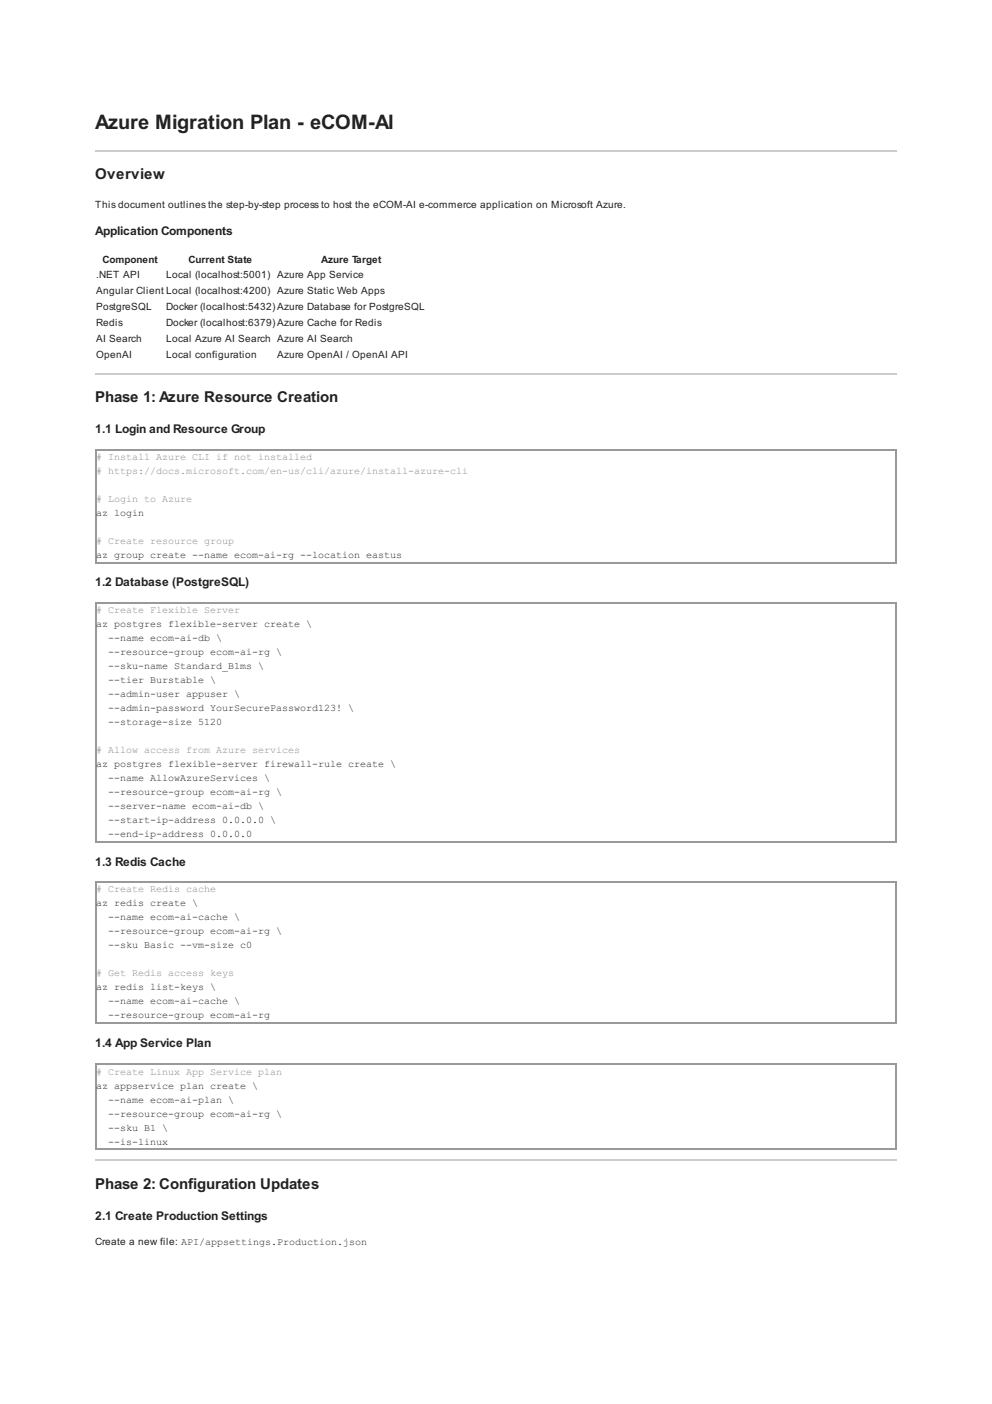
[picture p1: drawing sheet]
<svg xmlns="http://www.w3.org/2000/svg" width="210mm" height="297mm" viewBox="0 0 210 297" stroke-linecap="round" stroke-linejoin="round" font-family="sans-serif">
<defs><g id="words">
<text font-size="4.2" fill="#222" x="20.1" y="27.3">Azure Migration Plan - eCOM-AI</text>
<g font-size="3.2" fill="#222">
<text x="20.1" y="37.9">Overview</text>
<text x="20.1" y="85.1">Phase 1: Azure Resource Creation</text>
<text x="20.1" y="251.5">Phase 2: Configuration Updates</text>
</g>
<g font-size="2.5" fill="#222">
<text x="20.1" y="49.7">Application Components</text>
<text x="20.1" y="91.7">1.1 Login and Resource Group</text>
<text x="20.1" y="124">1.2 Database (PostgreSQL)</text>
<text x="20.1" y="183.3">1.3 Redis Cache</text>
<text x="20.1" y="221.6">1.4 App Service Plan</text>
<text x="20.1" y="258">2.1 Create Production Settings</text>
</g>
<g font-size="2.1" fill="#222">
<text x="20.1" y="44">This document outlines the step-by-step process to host the eCOM-AI e-commerce application on Microsoft Azure.</text>
<text x="20.3" y="58.8">.NET API</text>
<text x="21.7" y="55.7">Component</text>
<text x="35.1" y="58.8">Local (localhost:5001) Azure App Service</text>
<text x="39.9" y="55.7">Current State</text>
<text x="67.9" y="55.7">Azure Target</text>
<text x="20.3" y="62.2">Angular Client Local (localhost:4200) Azure Static Web Apps</text>
<text x="20.3" y="65.6">PostgreSQL</text>
<text x="35.1" y="65.6">Docker (localhost:5432) Azure Database for PostgreSQL</text>
<text x="20.3" y="69">Redis</text>
<text x="35.1" y="69">Docker (localhost:6379) Azure Cache for Redis</text>
<text x="20.3" y="72.4">AI Search</text>
<text x="20.3" y="75.8">OpenAI</text>
<text x="35.1" y="72.4">Local Azure AI Search Azure AI Search</text>
<text x="35.1" y="75.8">Local configuration</text>
<text x="58.6" y="75.8">Azure OpenAI / OpenAI API</text>
<text x="20.3" y="109.2">az login</text>
<text x="20.3" y="118.1">az group create --name ecom-ai-rg --location eastus</text>
<text x="20.3" y="132.7">az postgres flexible-server create \</text>
<text x="22.9" y="135.7">--name ecom-ai-db \</text>
<text x="22.9" y="138.6">--resource-group ecom-ai-rg \</text>
<text x="22.9" y="141.6">--sku-name Standard_B1ms \</text>
<text x="22.9" y="144.6">--tier Burstable \</text>
<text x="22.9" y="147.5">--admin-user appuser \</text>
<text x="22.9" y="150.5">--admin-password YourSecurePassword123! \</text>
<text x="22.9" y="153.5">--storage-size 5120</text>
<text x="20.3" y="162.3">az postgres flexible-server firewall-rule create \</text>
<text x="22.9" y="165.3">--name AllowAzureServices \</text>
<text x="22.9" y="168.3">--resource-group ecom-ai-rg \</text>
<text x="22.9" y="171.2">--server-name ecom-ai-db \</text>
<text x="22.9" y="174.2">--start-ip-address 0.0.0.0 \</text>
<text x="22.9" y="177.2">--end-ip-address 0.0.0.0</text>
<text x="20.3" y="191.8">az redis create \</text>
<text x="22.9" y="194.7">--name ecom-ai-cache \</text>
<text x="22.9" y="197.7">--resource-group ecom-ai-rg \</text>
<text x="22.9" y="200.7">--sku Basic --vm-size c0</text>
<text x="20.3" y="209.5">az redis list-keys \</text>
<text x="22.9" y="212.5">--name ecom-ai-cache \</text>
<text x="22.9" y="215.5">--resource-group ecom-ai-rg</text>
<text x="20.3" y="230.3">az appservice plan create \</text>
<text x="22.9" y="233.3">--name ecom-ai-plan \</text>
<text x="22.9" y="236.2">--resource-group ecom-ai-rg \</text>
<text x="22.9" y="239.2">--sku B1 \</text>
<text x="22.9" y="242.1">--is-linux</text>
<text x="20.1" y="263.3">Create a new file: API/appsettings.Production.json</text>
</g>
<g font-size="2.1" fill="#888">
<text x="20.3" y="97.4"># Install Azure CLI if not installed</text>
<text x="20.3" y="100.3"># https://docs.microsoft.com/en-us/cli/azure/install-azure-cli</text>
<text x="20.3" y="106.3"># Login to Azure</text>
<text x="20.3" y="115.1"># Create resource group</text>
<text x="20.3" y="129.8"># Create Flexible Server</text>
<text x="20.3" y="159.4"># Allow access from Azure services</text>
<text x="20.3" y="188.8"># Create Redis cache</text>
<text x="20.3" y="206.6"># Get Redis access keys</text>
<text x="20.3" y="227.3"># Create Linux App Service plan</text>
</g>
</g></defs>
<path d="M20.1 31.9h169.6M20.1 79.1h169.6M20.1 245.4h169.6" fill="none" stroke="#ccc" stroke-width=".21"/>
<g fill="none" stroke="#999" stroke-width=".21">
<path d="M20.1 95.1h169.6M20.2 95v24.2M189.5 95v24.2M20.1 119.1h169.6M20.1 127.5h169.6M20.2 127.4v50.8M189.5 127.4v50.8M20.1 178.1h169.6M20.1 186.6h169.6M20.2 186.5v30M189.5 186.5v30M20.1 216.4h169.6"/>
<path d="M20.1 225.1h169.6M20.2 225v18.2M189.5 225v18.2M20.1 243.1h169.6"/>
</g>
<use href="#words"/>
</svg>
